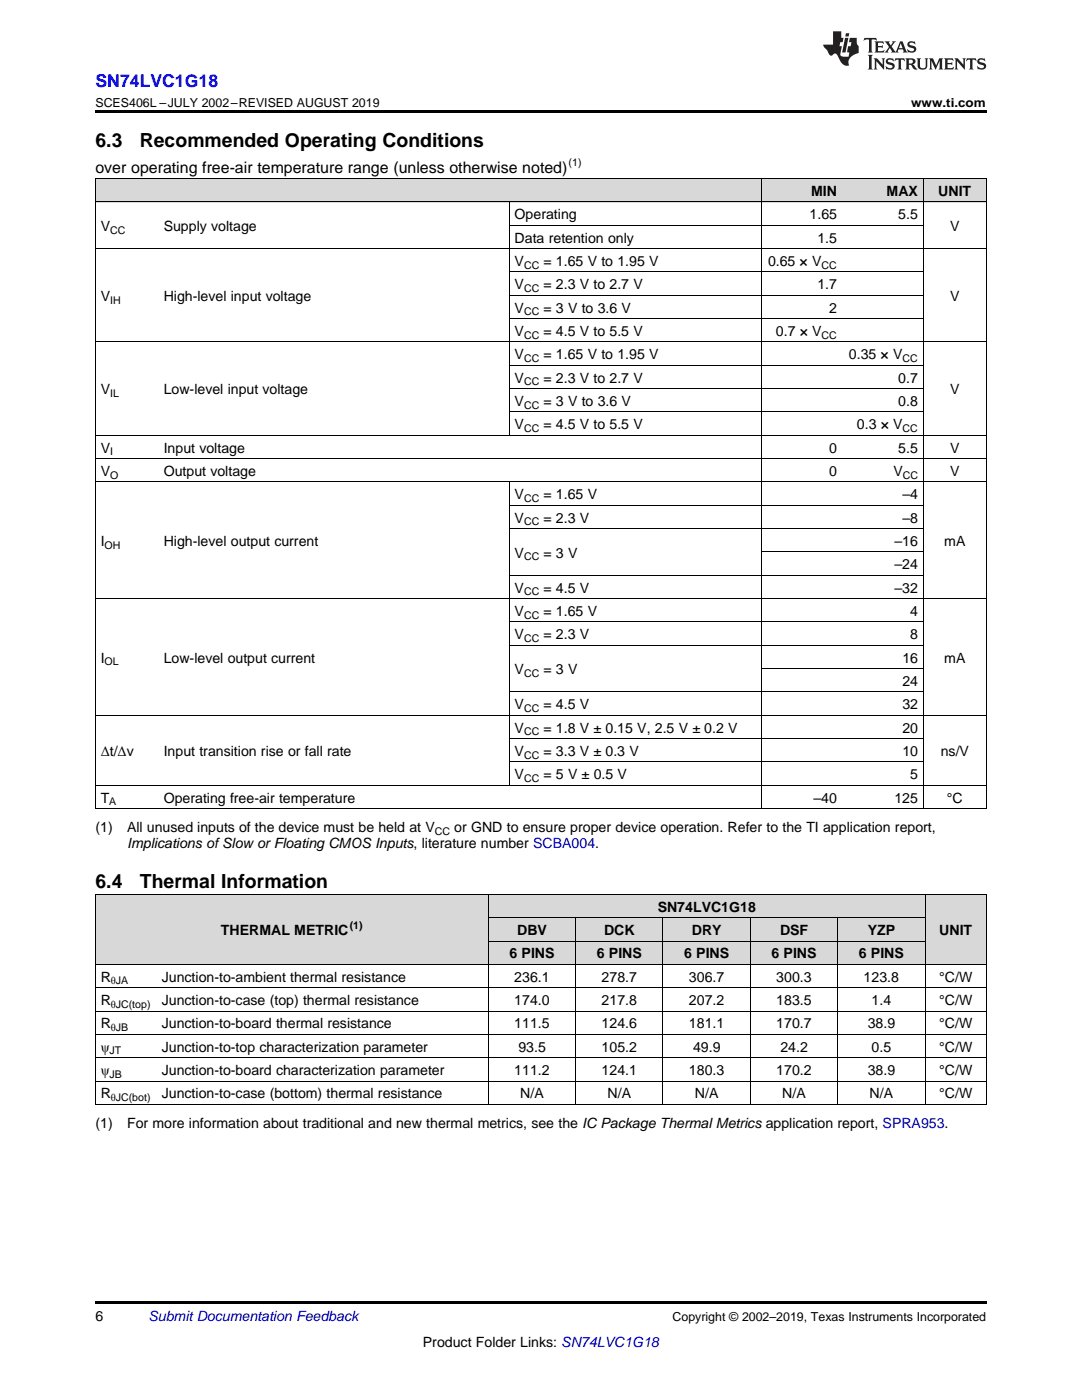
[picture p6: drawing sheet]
<svg xmlns="http://www.w3.org/2000/svg" width="216mm" height="279mm" viewBox="0 0 216 279" stroke-linecap="round" stroke-linejoin="round" font-family="sans-serif">
<defs><g id="words">
<g font-size="3.9">
<text x="19" y="29.3">6.3</text>
<text x="27.9" y="29.3">Recommended Operating Conditions</text>
<text x="19" y="177.3">6.4</text>
<text x="27.9" y="177.3">Thermal Information</text>
</g>
<text font-size="3.5" fill="#00f" x="19" y="17.3">SN74LVC1G18</text>
<text font-size="3.2" x="19" y="34.4">over operating free-air temperature range (unless otherwise noted)</text>
<g font-size="2.8">
<text x="161.9" y="39.1">MIN</text>
<text x="176.9" y="39.1">MAX</text>
<text x="187.2" y="39.1">UNIT</text>
<text x="20.1" y="46.1">V</text>
<text x="32.7" y="46.1">Supply voltage</text>
<text x="102.7" y="43.7">Operating</text>
<text x="161.5" y="43.7">1.65</text>
<text x="179.2" y="43.7">5.5</text>
<text x="189.6" y="46.1">V</text>
<text x="102.7" y="48.4">Data retention only</text>
<text x="102.7" y="53.1">V</text>
<text x="108.4" y="53.1">= 1.65 V to 1.95 V</text>
<text x="153.2" y="53.1">0.65 × V</text>
<text x="163.1" y="48.4">1.5</text>
<text x="102.7" y="57.7">V</text>
<text x="108.4" y="57.7">= 2.3 V to 2.7 V</text>
<text x="163.1" y="57.7">1.7</text>
<text x="20.1" y="60">V</text>
<text x="32.7" y="60">High-level input voltage</text>
<text x="102.7" y="62.4">V</text>
<text x="108.4" y="62.4">= 3 V to 3.6 V</text>
<text x="165.5" y="62.4">2</text>
<text x="189.6" y="60">V</text>
<text x="102.7" y="67">V</text>
<text x="102.7" y="71.7">V</text>
<text x="108.4" y="67">= 4.5 V to 5.5 V</text>
<text x="108.4" y="71.7">= 1.65 V to 1.95 V</text>
<text x="154.8" y="67">0.7 × V</text>
<text x="169.4" y="71.7">0.35 × V</text>
<text x="102.7" y="76.3">V</text>
<text x="108.4" y="76.3">= 2.3 V to 2.7 V</text>
<text x="179.2" y="76.3">0.7</text>
<text x="20.1" y="78.7">V</text>
<text x="32.7" y="78.7">Low-level input voltage</text>
<text x="102.7" y="81">V</text>
<text x="108.4" y="81">= 3 V to 3.6 V</text>
<text x="179.2" y="81">0.8</text>
<text x="189.6" y="78.7">V</text>
<text x="102.7" y="85.7">V</text>
<text x="108.4" y="85.7">= 4.5 V to 5.5 V</text>
<text x="171" y="85.7">0.3 × V</text>
<text x="20.1" y="90.3">V</text>
<text x="20.1" y="95">V</text>
<text x="32.7" y="90.3">Input voltage</text>
<text x="32.7" y="95">Output voltage</text>
<text x="165.5" y="90.3">0</text>
<text x="165.5" y="95">0</text>
<text x="178.3" y="95">V</text>
<text x="179.2" y="90.3">5.5</text>
<text x="189.6" y="90.3">V</text>
<text x="189.6" y="95">V</text>
<text x="102.7" y="99.6">V</text>
<text x="108.4" y="99.6">= 1.65 V</text>
<text x="180.1" y="99.6">–4</text>
<text x="102.7" y="104.3">V</text>
<text x="108.4" y="104.3">= 2.3 V</text>
<text x="180.1" y="104.3">–8</text>
<text x="20.1" y="108.9">I</text>
<text x="32.7" y="108.9">High-level output current</text>
<text x="102.7" y="111.3">V</text>
<text x="108.4" y="111.3">= 3 V</text>
<text x="178.5" y="108.9">–16</text>
<text x="178.5" y="113.6">–24</text>
<text x="188.4" y="108.9">mA</text>
<text x="102.7" y="118.3">V</text>
<text x="108.4" y="118.3">= 4.5 V</text>
<text x="178.5" y="118.3">–32</text>
<text x="102.7" y="122.9">V</text>
<text x="108.4" y="122.9">= 1.65 V</text>
<text x="181.6" y="122.9">4</text>
<text x="102.7" y="127.6">V</text>
<text x="108.4" y="127.6">= 2.3 V</text>
<text x="181.6" y="127.6">8</text>
<text x="20.1" y="132.2">I</text>
<text x="32.7" y="132.2">Low-level output current</text>
<text x="102.7" y="134.5">V</text>
<text x="108.4" y="134.5">= 3 V</text>
<text x="180.1" y="132.2">16</text>
<text x="180.1" y="136.9">24</text>
<text x="188.4" y="132.2">mA</text>
<text x="102.7" y="141.5">V</text>
<text x="108.4" y="141.5">= 4.5 V</text>
<text x="180.1" y="141.5">32</text>
<text x="102.7" y="146.2">V</text>
<text x="108.4" y="146.2">= 1.8 V ± 0.15 V, 2.5 V ± 0.2 V</text>
<text x="180.1" y="146.2">20</text>
<text x="20.1" y="150.8">Δt/Δv</text>
<text x="32.7" y="150.8">Input transition rise or fall rate</text>
<text x="102.7" y="150.8">V</text>
<text x="102.7" y="155.5">V</text>
<text x="108.4" y="150.8">= 3.3 V ± 0.3 V</text>
<text x="108.4" y="155.5">= 5 V ± 0.5 V</text>
<text x="180.1" y="150.8">10</text>
<text x="181.6" y="155.5">5</text>
<text x="187.7" y="150.8">ns/V</text>
<text x="20.1" y="160.2">T</text>
<text x="32.7" y="160.2">Operating free-air temperature</text>
<text x="162.3" y="160.2">–40</text>
<text x="178.5" y="160.2">125</text>
<text x="188.9" y="160.2">°C</text>
<text x="19" y="166">(1)</text>
<text x="25.4" y="166">All unused inputs of the device must be held at V</text>
<text x="90.6" y="166">or GND to ensure proper device operation. Refer to the TI application report,</text>
<text x="25.4" y="169.2">Implications ofSlow or Floating CMOS Inputs, literature number SCBA004.</text>
<text x="131.2" y="181.9">SN74LVC1G18</text>
<text x="44.1" y="186.6">THERMAL METRIC</text>
<text x="101.7" y="191.2">6 PINS</text>
<text x="103.2" y="186.6">DBV</text>
<text x="119.1" y="191.2">6 PINS</text>
<text x="120.5" y="186.6">DCK</text>
<text x="136.5" y="191.2">6 PINS</text>
<text x="138" y="186.6">DRY</text>
<text x="154" y="191.2">6 PINS</text>
<text x="155.6" y="186.6">DSF</text>
<text x="171.4" y="191.2">6 PINS</text>
<text x="173.1" y="186.6">YZP</text>
<text x="187.4" y="186.6">UNIT</text>
<text x="20.1" y="195.9">R</text>
<text x="32.3" y="195.9">Junction-to-ambient thermal resistance</text>
<text x="102.6" y="195.9">236.1</text>
<text x="120.1" y="195.9">278.7</text>
<text x="137.5" y="195.9">306.7</text>
<text x="154.9" y="195.9">300.3</text>
<text x="172.3" y="195.9">123.8</text>
<text x="187.4" y="195.9">°C/W</text>
<text x="20.1" y="200.6">R</text>
<text x="32.3" y="200.6">Junction-to-case (top) thermal resistance</text>
<text x="102.6" y="200.6">174.0</text>
<text x="120.1" y="200.6">217.8</text>
<text x="137.5" y="200.6">207.2</text>
<text x="154.9" y="200.6">183.5</text>
<text x="173.9" y="200.6">1.4</text>
<text x="187.4" y="200.6">°C/W</text>
<text x="20.1" y="205.2">R</text>
<text x="20.1" y="209.9">ψ</text>
<text x="32.3" y="205.2">Junction-to-board thermal resistance</text>
<text x="32.3" y="209.9">Junction-to-top characterization parameter</text>
<text x="102.6" y="205.2">111.5</text>
<text x="103.4" y="209.9">93.5</text>
<text x="120.1" y="205.2">124.6</text>
<text x="120.1" y="209.9">105.2</text>
<text x="137.5" y="205.2">181.1</text>
<text x="138.3" y="209.9">49.9</text>
<text x="154.9" y="205.2">170.7</text>
<text x="155.7" y="209.9">24.2</text>
<text x="173.1" y="205.2">38.9</text>
<text x="173.9" y="209.9">0.5</text>
<text x="187.4" y="205.2">°C/W</text>
<text x="187.4" y="209.9">°C/W</text>
<text x="20.1" y="214.5">ψ</text>
<text x="32.3" y="214.5">Junction-to-board characterization parameter</text>
<text x="102.6" y="214.5">111.2</text>
<text x="120.1" y="214.5">124.1</text>
<text x="137.5" y="214.5">180.3</text>
<text x="154.9" y="214.5">170.2</text>
<text x="173.1" y="214.5">38.9</text>
<text x="187.4" y="214.5">°C/W</text>
<text x="20.1" y="219.2">R</text>
<text x="32.3" y="219.2">Junction-to-case (bottom) thermal resistance</text>
<text x="103.8" y="219.2">N/A</text>
<text x="121.2" y="219.2">N/A</text>
<text x="138.7" y="219.2">N/A</text>
<text x="156.1" y="219.2">N/A</text>
<text x="173.5" y="219.2">N/A</text>
<text x="187.4" y="219.2">°C/W</text>
<text x="19" y="225">(1)</text>
<text x="25.4" y="225">For more information about traditional and new thermal metrics, see the IC Package Thermal Metrics application report, SPRA953.</text>
<text x="19" y="263.6">6</text>
<text x="84.4" y="268.9">Product Folder Links: SN74LVC1G18</text>
</g>
<text font-size="2.8" fill="#0000c8" x="29.6" y="263.6">Submit Documentation Feedback</text>
<g font-size="2.5">
<text x="19" y="21.4">SCES406L –JULY 2002–REVISED AUGUST 2019</text>
<text x="181.8" y="21.4">www.ti.com</text>
<text x="134.2" y="263.6">Copyright © 2002–2019, Texas Instruments Incorporated</text>
</g>
<g font-size="2.1">
<text x="113.5" y="33.2">(1)</text>
<text x="22" y="46.6">CC</text>
<text x="104.6" y="53.6">CC</text>
<text x="163.9" y="53.6">CC</text>
<text x="104.6" y="58.3">CC</text>
<text x="22" y="60.6">IH</text>
<text x="104.6" y="62.9">CC</text>
<text x="104.6" y="67.6">CC</text>
<text x="163.9" y="67.6">CC</text>
<text x="104.6" y="72.2">CC</text>
<text x="104.6" y="76.9">CC</text>
<text x="180.1" y="72.2">CC</text>
<text x="22" y="79.2">IL</text>
<text x="104.6" y="81.6">CC</text>
<text x="104.6" y="86.2">CC</text>
<text x="180.1" y="86.2">CC</text>
<text x="22" y="90.9">I</text>
<text x="22" y="95.5">O</text>
<text x="180.1" y="95.5">CC</text>
<text x="104.6" y="100.2">CC</text>
<text x="104.6" y="104.8">CC</text>
<text x="20.9" y="109.5">OH</text>
<text x="104.6" y="111.8">CC</text>
<text x="104.6" y="118.8">CC</text>
<text x="104.6" y="123.5">CC</text>
<text x="104.6" y="128.1">CC</text>
<text x="20.9" y="132.8">OL</text>
<text x="104.6" y="135.1">CC</text>
<text x="104.6" y="142.1">CC</text>
<text x="104.6" y="146.8">CC</text>
<text x="104.6" y="151.4">CC</text>
<text x="21.8" y="160.7">A</text>
<text x="104.6" y="156.1">CC</text>
<text x="86.7" y="166.6">CC</text>
<text x="69.8" y="185.5">(1)</text>
<text x="22.1" y="196.5">θJA</text>
<text x="22.1" y="201.1">θJC(top)</text>
<text x="22.1" y="205.8">θJB</text>
<text x="21.9" y="210.4">JT</text>
<text x="21.9" y="215.1">JB</text>
<text x="22.1" y="219.7">θJC(bot)</text>
</g>
</g></defs>
<g fill="#d8d8d8">
<path d="M19 178.5h12.2v14h-12.2z"/>
<path d="M31.2 178.5h66.3v14h-66.3z"/>
<path d="M184.6 178.5h12.2v14h-12.2z"/>
<path d="M97.5 187.9h17.4v4.6h-17.4z"/>
<path d="M114.9 187.9h17.4v4.6h-17.4z"/>
<path d="M132.3 187.9h17.5v4.6h-17.5z"/>
<path d="M149.8 187.9h17.4v4.6h-17.4z"/>
<path d="M167.2 187.9h17.4v4.6h-17.4z"/>
<path d="M97.5 183.2h17.4v4.7h-17.4z"/>
<path d="M114.9 183.2h17.4v4.7h-17.4z"/>
<path d="M132.3 183.2h17.5v4.7h-17.5z"/>
<path d="M149.8 183.2h17.4v4.7h-17.4z"/>
<path d="M167.2 183.2h17.4v4.7h-17.4z"/>
<path d="M97.5 178.5h17.4v4.7h-17.4z"/>
<path d="M114.9 178.5h17.4v4.7h-17.4z"/>
<path d="M132.3 178.5h17.5v4.7h-17.5z"/>
<path d="M149.8 178.5h17.4v4.7h-17.4z"/>
<path d="M167.2 178.5h17.4v4.7h-17.4z"/>
<path d="M19 35.7h12.6v4.7h-12.6z"/>
<path d="M31.6 35.7h70v4.7h-70z"/>
<path d="M101.6 35.7h50.3v4.7h-50.3z"/>
<path d="M151.9 35.7h16.2v4.7h-16.2z"/>
<path d="M168.1 35.7h16.2v4.7h-16.2z"/>
<path d="M184.3 35.7h12.5v4.7h-12.5z"/>
</g>
<g fill="#000">
<path d="M19 22h177.8v.5h-177.8zM19 161.4h.2zM101.5 161.4h.1zM151.8 161.4h.1zM168 161.4h.1zM184.1 161.4h.2zM196.7 161.4h.1zM19 220.4l.2 .1zM97.4 220.4l.1 .1zM114.8 220.4l.1 .1zM132.2 220.4l.1 .1zM149.6 220.4l.2 .1z"/>
<path d="M167.1 220.4l.1 .1zM184.5 220.4l.1 .1zM196.7 220.4l.1 .1zM19 259.7h177.8v.5h-177.8z"/>
</g>
<g fill="none" stroke="#000" stroke-width=".2">
<path d="M19 35.6h177.8M19.1 35.7v125.7M151.9 35.7v125.7M184.2 35.7v125.7M196.8 35.7v125.7M19 49.6h177.8M19 40.3h177.8M101.6 40.3v46.6M101.6 58.9h82.7M101.6 54.3h82.7M101.6 45h82.7M19 68.2h177.8"/>
<path d="M101.6 77.6h82.7M101.6 72.9h82.7M101.6 63.6h82.7M19 96.2h177.8M19 91.5h177.8M19 86.9h177.8M101.6 96.2v60.6M101.6 82.2h82.7M19 119.5h177.8M101.6 114.8h82.7M101.6 105.5h82.7M101.6 100.8h82.7"/>
<path d="M151.9 110.2h32.4M101.6 138.1h82.7M101.6 128.8h82.7M101.6 124.1h82.7M151.9 133.4h32.4M19 156.7h177.8M19 142.8h177.8M101.6 152.1h82.7M101.6 147.4h82.7M19 178.5h177.8M19 161.4h177.8M19.1 178.5v42"/>
<path d="M97.4 178.5v42M184.6 178.5v42M196.8 178.5v42M19 197.1h177.8M19 192.5h177.8M97.5 187.8h87.1M97.5 183.1h87.1M114.8 183.2v37.3M132.3 183.2v37.3M149.7 183.2v37.3M167.1 183.2v37.3M19 215.7h177.8"/>
<path d="M19 211.1h177.8M19 206.4h177.8M19 201.8h177.8M19 220.4h177.8"/>
</g>
<g fill="#231f20">
<path d="M172.5 7.6l-.1 .5 .4-.2h.6v.1v2.1l-.2 .4h.9l-.2-.4v-2.1l.1-.1h.5l.5 .2-.2-.5zM174.5 8.3l.2 .3v1.5l-.2 .4h1.8l.2-.6a1.04 1.04 0 0 1-1.3 .2v-.7h.6l.3 .2v-.6l-.3 .2h-.6v-.6l.8-.1 .4 .3-.2-.5zM176.5 8.3l.9 1.1-.9 1.1h.8l-.2-.2 .4-.7 .5 .7-.2 .2h1.5l-.2-.2 .2-.4h.9l.1 .4-.2 .2h1l-.3-.3-.7-1.9h-.5l-.9 2-.8-1 .9-1h-.8l.1 .3-.4 .5-.3-.6 .1-.2zM179.7 8.6l.4 1h-.7zM181.3 8.4a.63 .63 0 0 0-.2 .7 .63 .63 0 0 0 .6 .4l.6 .2 .1 .2a.75 .75 0 0 1-.7 .4 .75 .75 0 0 1-.6-.5l.1 .7 .1-.1a1.11 1.11 0 0 0 1.5-.6 1.13 1.13 0 0 0-1.2-.8l-.1-.4a1.04 1.04 0 0 1 1.2 .2l-.2-.5-.2 .1-.4-.2zM173.2 10.9l.2 .4v2.2l-.2 .4h1l-.3-.4v-2.2l.3-.4zM174.3 11.6l.3 .4v1.5l-.3 .4h.8l-.2-.4v-1.3l1.5 1.7v-1.9l.2-.4h-.7l.2 .4v.9l-1.1-1.3zM177 11.8a.62 .62 0 0 0-.2 .7 .62 .62 0 0 0 .6 .4l.6 .1 .1 .3a.76 .76 0 0 1-.7 .3 .76 .76 0 0 1-.7-.4l.2 .7 .1-.1a1.11 1.11 0 0 0 1.5-.6 1.13 1.13 0 0 0-1.2-.8l-.1-.4a1.04 1.04 0 0 1 1.2 .2l-.2-.6-.2 .1-.5-.1zM178.7 11.6l-.2 .6a.61 .61 0 0 1 .8-.3v1.6l-.2 .4h.9l-.2-.4v-1.6a.63 .63 0 0 1 .7 .3l-.1-.6zM180.6 11.6l.3 .4v1.5l-.3 .4h1l-.2-.2-.1-.8 .6 .2a.76 .76 0 0 0 1.2 .7l-1-1a.58 .58 0 0 0 .6-.5 .58 .58 0 0 0-.5-.6zM181.4 11.9h.1a.45 .45 0 0 1 .5 .1 .45 .45 0 0 1 .1 .5l-.8 .2zM182.9 11.6l.2 .2a2.17 2.17 0 0 0 .3 1.9 .99 .99 0 0 0 1.6-.6v-1.1l.2-.4h-.7l.2 .2a1.92 1.92 0 0 1-.2 1.8 .6 .6 0 0 1-.9-.5v-1.1l.2-.4zM185.4 11.6l.2 .4v1.5l-.2 .4h.7l-.2-.4v-1.4l.8 1.8 .8-1.8v1.4l-.2 .4h.9l-.2-.4v-1.5l.2-.4h-.8l-.6 1.5-.6-1.5zM188.4 11.6l.2 .4v1.5l-.2 .4h1.8l.1-.6a1.04 1.04 0 0 1-1.2 .1v-.6h.5l.4 .2v-.6l-.4 .2h-.5v-.7h.8l.3 .3-.1-.6zM190.5 11.6l.2 .4v1.5l-.2 .4h.7l-.2-.4v-1.3l1.5 1.7v-1.9l.2-.4h-.7l.2 .4v.9l-1.1-1.3zM192.9 11.6l-.1 .6a.61 .61 0 0 1 .7-.3l.1 1.6-.3 .4h1l-.3-.4 .1-1.6a.63 .63 0 0 1 .7 .3l-.1-.6zM195.2 11.8a.62 .62 0 0 0-.2 .7 .62 .62 0 0 0 .6 .4l.6 .1 .1 .3a.76 .76 0 0 1-.7 .3 .76 .76 0 0 1-.6-.4l.1 .7 .1-.1a1.11 1.11 0 0 0 1.6-.6 1.13 1.13 0 0 0-1.3-.8l-.1-.4a1.04 1.04 0 0 1 1.2 .2l-.1-.6-.2 .1-.5-.1z"/>
<path d="M166.2 6.3v2.6h-1.9v.4l.8 .9a.91 .91 0 0 0 1 .8 .56 .56 0 0 1 .5-.3 .56 .56 0 0 1 .5 .3l.4 .8a1.53 1.53 0 0 0 1.9 1.2 1.54 1.54 0 0 1 1-2.1l.9-.3v-1.4a1.52 1.52 0 0 1-.4-1.6h-1.3l-.2 .8h.5l-.2 .8h-.5l-.1 1v.2l.4 .1-.2 .8a1.93 1.93 0 0 1-1.6-.3l.3-1.8h-.5l.2-.8h.4l.2-.8h-.4v-1.3zM168.6 7.6l-.6 2.9h.7l.6-2.9zM168.8 6.6l-.1 .7h.6l.2-.7z"/>
</g>
<use href="#words"/>
</svg>
